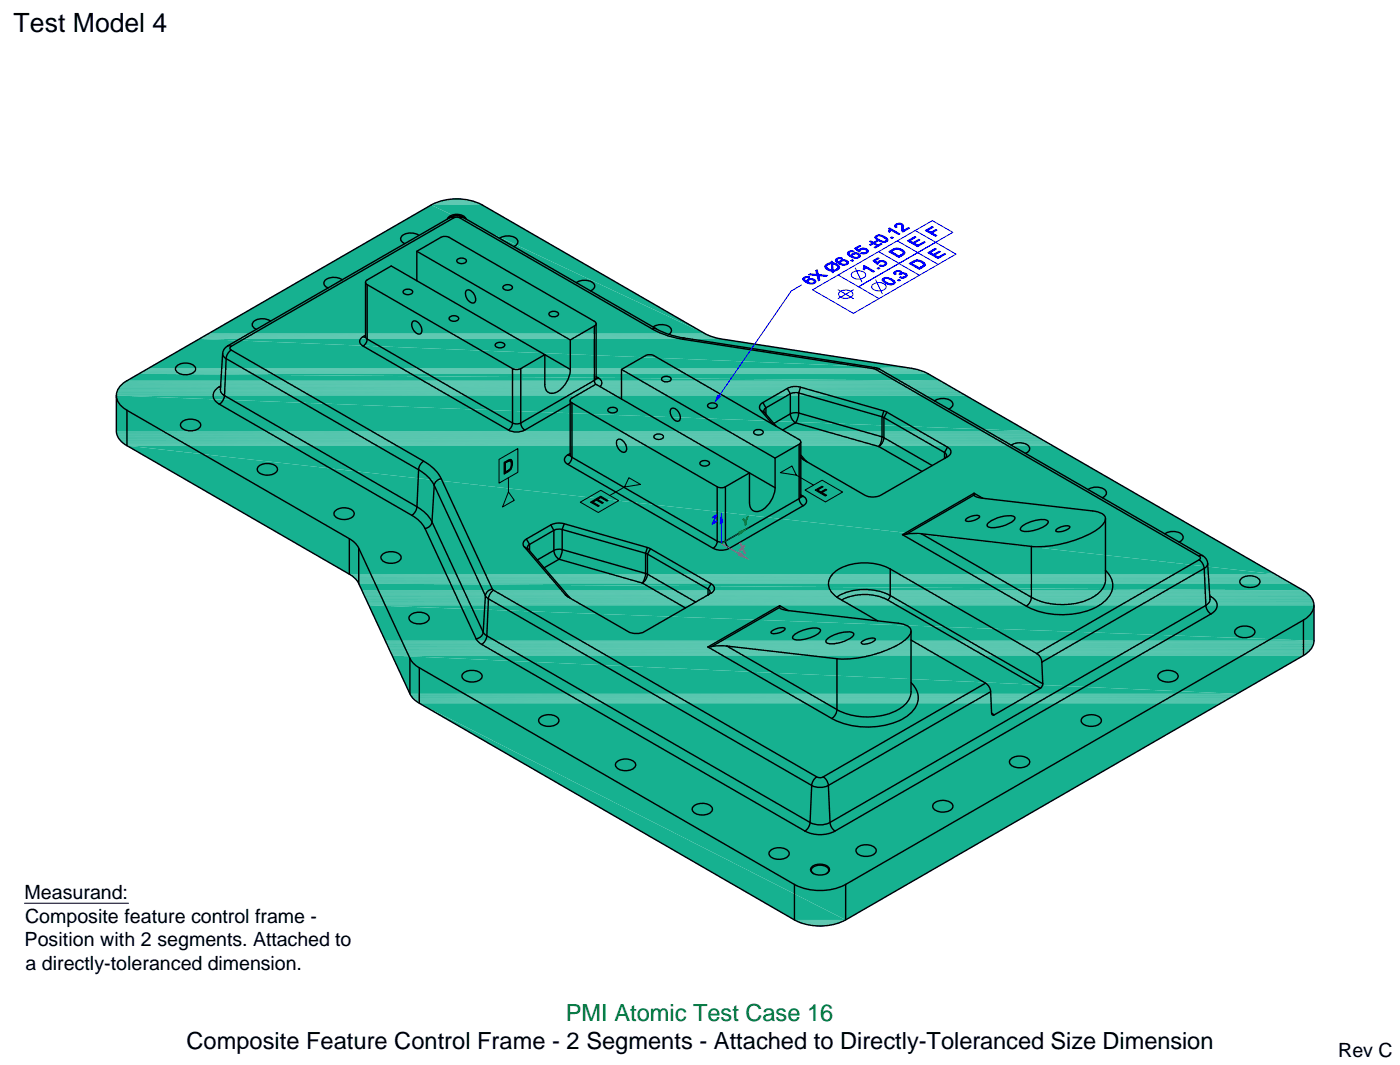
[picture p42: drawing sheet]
<svg xmlns="http://www.w3.org/2000/svg" width="252mm" height="192mm" viewBox="0 0 252 192" stroke-linecap="round" stroke-linejoin="round" font-family="sans-serif">
<defs><g id="words">
<text font-size="4.8" x="2.5" y="5.8">Test Model 4</text>
<text font-size="4.3" fill="#008000" x="102" y="184">PMI Atomic Test Case 16</text>
<text font-size="4.3" x="33.6" y="189.1">Composite Feature Control Frame - 2 Segments - Attached to Directly-Toleranced Size Dimension</text>
<g font-size="3.5">
<text x="4.4" y="162">Measurand:</text>
<text x="4.5" y="166.3">Composite feature control frame -</text>
<text x="4.4" y="170.6">Position with 2 segments. Attached to</text>
<text x="4.6" y="174.8">a directly-toleranced dimension.</text>
<text x="241.3" y="190.5">Rev C</text>
</g>
</g></defs>
<g fill="#16b190">
<path d="M82.1 35.8h.5z"/>
<path d="M81.9 35.8h.9z"/>
<path d="M82.1 35.8h.7z"/>
<path d="M81.7 35.9h1.3z"/>
<path d="M81.9 35.8l1.1 .1z"/>
<path d="M81.5 35.9h1.7z"/>
<path d="M81.7 35.9h1.5z"/>
</g>
<path d="M81.3 35.9h2.1" fill="none" stroke="#16b190" stroke-width=".18"/>
<path d="M81.5 35.9h1.9z" fill="#16b190"/>
<g fill="none" stroke="#16b190" stroke-width=".18">
<path d="M77.7 36.9h9.3M77.9 36.8h8.9M78 36.7h8.6M78.2 36.7h8.3M78.4 36.6h7.9M78.6 36.5h7.5M78.7 36.4h7.3M78.9 36.4h6.9M79.1 36.3h6.5M79.3 36.3h6.1M79.5 36.2h5.7M79.7 36.2h5.3"/>
<path d="M79.8 36.1h5M80 36.1h4.6M80.2 36h4.2M80.6 36h3.4M80.9 35.9h2.9"/>
</g>
<g fill="#16b190">
<path d="M37.6 60.1l40.1-23.2 49.3 23.2z"/>
<path d="M77.7 36.9h9.3l40 23.2z"/>
</g>
<g fill="none" stroke="#16b190" stroke-width=".18">
<path d="M35.9 61.1h94.1M36 61h93.8M36.1 61h93.5M36.1 60.9h93.3M36.2 60.9h93M36.3 60.8h92.7M36.4 60.8h92.4M36.5 60.7h92.1M36.6 60.7h91.8M36.7 60.6h91.5M36.8 60.5h91.2M36.9 60.5h90.9"/>
<path d="M37.1 60.4h90.6M37.2 60.3h90.3M37.3 60.2h90.1M37.5 60.1h89.7"/>
</g>
<g fill="#16b190">
<path d="M26.7 66.4l9.2-5.3 128.5 5.3z"/>
<path d="M35.9 61.1h94.1l34.4 5.3z"/>
</g>
<g fill="none" stroke="#16b190" stroke-width=".18">
<path d="M25 67.3h142.3M25.2 67.2h142M25.3 67.2h141.7M25.5 67.1h141.4M25.6 67h141.1M25.7 66.9h140.8M25.8 66.9h140.5M26 66.8h140.2M26.1 66.7h139.9M26.2 66.7h139.6M26.3 66.6h139.3M26.4 66.6h139"/>
<path d="M26.4 66.5h138.8M26.5 66.5h138.5M26.7 66.4h137.9"/>
</g>
<g fill="#16b190">
<path d="M22.9 68.6l2.1-1.2 144.5 1.2z"/>
<path d="M25 67.4h142.3l2.2 1.2z"/>
</g>
<g fill="none" stroke="#16b190" stroke-width=".18">
<path d="M21 71h152.7M21 71.1h152.9M21 71.2h153.1M21 70.8h152.4M21 70.7h152.2M21.1 70.6h151.9M21.1 70.5h151.7M21.1 70.4h151.5M21.2 70.2h151.2M21.3 70.1h150.9M21.3 70h150.7M21.4 69.9h150.4"/>
<path d="M21.5 69.8h150.1M21.6 69.7h149.8M21.6 69.6h149.6M21.7 69.4h149.3M21.8 69.3h149M22 69.2h148.6M22.1 69.1h148.4M22.2 69h148.1M22.3 68.9h147.8M22.5 68.8h147.4M22.6 68.7h147.2M22.7 68.7h146.9"/>
</g>
<g fill="#16b190">
<path d="M21 71.3l164.1 6.4h-164.1z"/>
<path d="M21 71.3h153.1l11 6.4z"/>
</g>
<g fill="none" stroke="#16b190" stroke-width=".18">
<path d="M21 77.7h164.4M21 77.9h164.6M21 78h164.8M21 78.1h165M21 78.2h165.2M21.1 78.3h165.3M21.1 78.5h165.5M21.1 78.6h165.7M21.2 78.7h165.9M21.3 78.8h165.9M21.3 78.9h166.2M21.4 79h166.2"/>
<path d="M21.5 79.2h166.4M21.6 79.3h166.4M21.6 79.4h166.6M21.7 79.5h166.7M21.8 79.6h166.8M22 79.7h166.8M22.1 79.8h166.9M22.2 79.9h166.9M22.3 80h167M22.5 80.1h167M22.6 80.2h167M22.7 80.3h167.1"/>
</g>
<g fill="#16b190">
<path d="M22.9 80.3l207 23.2h-166.9z"/>
<path d="M22.9 80.3h166.9l40.1 23.2z"/>
</g>
<g fill="none" stroke="#16b190" stroke-width=".18">
<path d="M63 103.5h167M63.1 103.6h167.1M63.3 103.7h167M63.4 103.8h167.1M63.5 103.9h167.2M63.7 104h167.1M63.8 104.1h167.2M63.9 104.2h167.3M64 104.3h167.4M64.1 104.4h167.5M64.2 104.5h167.6M64.3 104.6h167.7"/>
<path d="M64.4 104.8h167.8M64.5 104.9h167.9M64.5 105h168.1M64.6 105.1h168.2"/>
</g>
<g fill="#16b190">
<path d="M64.7 105.2l170.3 1.2h-169.7z"/>
<path d="M64.7 105.2h168.1l2.2 1.2z"/>
</g>
<g fill="none" stroke="#16b190" stroke-width=".18">
<path d="M65.3 106.5h169.8M65.3 106.6h169.9M65.3 106.6h170.1M65.4 106.7h170.1M65.4 106.8h170.3M65.5 106.9h170.3M65.5 107h170.4M65.6 107.1h170.4M65.6 107.3h170.5M65.7 107.4h170.5M65.7 107.5h170.6M65.8 107.6h170.6"/>
<path d="M65.8 107.7h170.7M65.9 107.8h170.6M65.9 107.9h170.7M66 108h170.6M66 108.2h170.7M66.1 108.3h170.7M66.1 108.4h170.7M66.2 108.5h170.6M66.3 108.7h170.5M66.3 108.8h170.6M66.4 108.9h170.5M66.4 109h170.5"/>
</g>
<g fill="#16b190">
<path d="M66.5 109.1l170.4 6.4h-167.4z"/>
<path d="M66.5 109.1h170.4v6.4z"/>
</g>
<g fill="none" stroke="#16b190" stroke-width=".18">
<path d="M69.5 115.5h167.4M69.5 115.7h167.4M69.6 115.8h167.3M69.6 115.9h167.2M69.7 116h167.1M69.7 116.2h167.1M69.8 116.3h167M69.9 116.4h166.8M69.9 116.5h166.7M70 116.6h166.6M70 116.7h166.5M70.1 116.9h166.4"/>
<path d="M70.1 117h166.3M70.2 117.1h166.1M70.2 117.2h166M70.3 117.3h165.8M70.3 117.4h165.7M70.4 117.5h165.5M70.4 117.6h165.4M70.5 117.7h165.2M70.5 117.8h165M70.6 117.9h164.8M70.6 118h164.6M70.6 118.1h164.5"/>
</g>
<g fill="#16b190">
<path d="M70.7 118.1l152.3 6.9h-149.1z"/>
<path d="M70.7 118.1h164.3l-12 6.9z"/>
</g>
<g fill="none" stroke="#16b190" stroke-width=".18">
<path d="M73.9 125.1h149.1M74 125.2h148.8M74 125.3h148.6M74.1 125.5h148.3M74.2 125.6h148M74.3 125.7h147.7M74.3 125.8h147.5M74.4 125.9h147.2M74.6 126h146.8M74.7 126.1h146.5M74.8 126.2h146.3M74.9 126.3h146"/>
<path d="M75 126.4h145.7M75.1 126.5h145.5M75.3 126.6h145.1M75.4 126.7h144.8"/>
</g>
<g fill="#16b190">
<path d="M75.6 126.7l76.8 39.1h-9.2z"/>
<path d="M75.6 126.7h144.5l-67.7 39.1z"/>
</g>
<g fill="none" stroke="#16b190" stroke-width=".18">
<path d="M143.2 165.8h9.2M143.4 165.9h8.9M143.5 166h8.6M143.7 166.1h8.3M143.9 166.1h7.9M144 166.2h7.6M144.2 166.3h7.3M144.4 166.3h6.9M144.6 166.4h6.5M144.8 166.5h6.1M145 166.5h5.7M145.1 166.6h5.4"/>
<path d="M145.3 166.6h5M145.5 166.7h4.6M145.7 166.7h4.2M145.9 166.7h3.8M146.3 166.8h3"/>
</g>
<path d="M146.8 166.8h1.9z" fill="#16b190"/>
<path d="M146.8 166.8h2.1" fill="none" stroke="#16b190" stroke-width=".18"/>
<g fill="#16b190">
<path d="M147 166.8l1.5 .1z"/>
<path d="M147 166.8h1.7z"/>
<path d="M147.2 166.9h1.1z"/>
<path d="M147.2 166.9h1.3z"/>
<path d="M147.6 166.9h.4z"/>
<path d="M147.4 166.9h.6z"/>
<path d="M147.4 166.9h.9z"/>
</g>
<g fill="none" stroke="#000" stroke-width=".25">
<path d="M80.6 39.5a2.09 2.09 0 0 1 3.4 0M80.9 39.3a2.23 2.23 0 0 1 2.9 0M81.1 39.2l-40.1 23.1M81.1 39.2h.1a2.62 2.62 0 0 1 2.4 0M81.1 39.2l.7 .1M83.6 39.2l34.7 20M83.6 39.2l-.7 .1M48.8 57.9a2.56 2.56 0 0 0-3.2 .2 .84 .84 0 0 0 .6 1.3M61.7 50.4a2.57 2.57 0 0 0-3.2 .2 .84 .84 0 0 0 .6 1.3M65.9 50.9v9.8M66.2 51.3l26.2 15.1M66.2 51.3a.47 .47 0 0 1-.1-.8l4.4-2.6 27.7 16-4.3 2.5"/>
<path d="M66.2 51.3v9.8M72.9 52.3a.91 .91 0 0 1 1.5 .4l-.3 .3a1.09 1.09 0 0 1-1.4-.4zM74.4 58l.1-.1a1.47 1.47 0 0 1 1.3 2.3 1.52 1.52 0 0 1-1.4-2.2zM75.1 50.6v-5.3l4.4-2.6a1.63 1.63 0 0 1 1.4 .1l26.2 15.1a.44 .44 0 0 1 .4 .4 .44 .44 0 0 1-.4 .4v9.8l-13.2 7.7M75.1 45.3l27.7 16v5.3M75.5 42.4a2.57 2.57 0 0 0-3.1 .2 .92 .92 0 0 0 .6 1.3M81.1 57.1a1.11 1.11 0 0 1 1.6 .2v.1a1.04 1.04 0 0 1-1.5 .4l-.2-.4zM82.5 46.8a1.1 1.1 0 0 1 1.6 .2 .97 .97 0 0 1-.9 .5 .97 .97 0 0 1-.9-.5zM84.1 52.4a.78 .78 0 0 1 1.2 .4 1.27 1.27 0 0 1 .3 1.7h-.1a1.06 1.06 0 0 1-1.4-.8 1.29 1.29 0 0 1 0-1.3zM90.1 43a2.59 2.59 0 0 1 3.1 .2 .85 .85 0 0 1-.6 1.2M90.8 51.5a.97 .97 0 0 1 1.6 .4 .98 .98 0 0 1-1.7-.2zM99.1 56.3a1.06 1.06 0 0 1 1.6 .3 .96 .96 0 0 1-.9 .5 .96 .96 0 0 1-.8-.6z"/>
<path d="M103.9 51a2.59 2.59 0 0 1 3.2 .2 .92 .92 0 0 1-.6 1.2M107.1 58.7l-4.3 2.6M107.5 58.3v10M117.7 58.9a2.51 2.51 0 0 1 3.3 .4 .8 .8 0 0 1-.4 1M118.3 59.2a14.3 14.3 0 0 0 5 1.7M118.3 59.2l-.7 .1M21 71.3v6.4a3.1 3.1 0 0 0 1.9 2.6l40.1 23.2M22.9 73.9l40.9 23.7 .9 1.2 9.2 19.9M22.9 73.9a2.99 2.99 0 0 1-1.7-3.6 4 4 0 0 1 1.7-1.7l54.8-31.7a10.2 10.2 0 0 1 9.3 0l41 23.6 2 .6 34.4 5.3 2.3 .6 68.3 39.4a3.2 3.2 0 0 1 1.9 3 3.5 3.5 0 0 1-1.9 2.3M22.9 73.9v6.4M31.9 66a2.62 2.62 0 0 1 3.1-.1l.3 .6a1.88 1.88 0 0 1-2.5 1 1.17 1.17 0 0 1-1.2-1.1zM32.8 76.1a2.63 2.63 0 0 1 3.1 0l.3 .5a1.9 1.9 0 0 1-2.6 1 1.12 1.12 0 0 1-1.1-1.1z"/>
<path d="M39.5 72.8l34.7 20.1M39.5 69.7l.3 .1M39.5 72.8l.6-.5 .4-1 34.7 20M39.5 69.7a1.66 1.66 0 0 0-1.1 1.6 1.66 1.66 0 0 0 1.1 1.5M39.7 70.2h.1M39.8 69.6l-.3 .1M40.1 63.7l-.4 6.5M40.1 63.7l.2 .5 .5 .4M40.8 64.6l-.3 6.7-.1-.1a1.17 1.17 0 0 1-.7-1M40.8 64.6l34.7 20.1M41 62.3l-.1 .2a1.64 1.64 0 0 0-.8 1.2M41 62.3l.7 .1"/>
<path d="M41.7 63.1h-.1a2 2 0 0 0-.8 1.5M65.5 60.7l.4 .1M65.9 60.7l.3 .4M65.9 60.7v.1M65.9 60.4l-.4 .3a.89 .89 0 0 0-.7 .8 .89 .89 0 0 0 .7 .9l26.2 15.1a3.2 3.2 0 0 0 2.9 0l8.2-4.7M66.2 61.1l26.2 15.1 .1-9.7a1.67 1.67 0 0 0 1.4-.1M66.2 61.1v.1a1.58 1.58 0 0 1-.7 1.2M89.5 61.9a1.09 1.09 0 0 1 1.5 .2v.2l-.3 .3-.8 .1a.49 .49 0 0 1-.5-.2 .49 .49 0 0 1 .1-.6zM93.9 76.2v.1a1.56 1.56 0 0 0 .7 1.2M93.9 66.4v9.8M93.9 76.2l-.1 .1a1.67 1.67 0 0 1-1.4-.1v.1a1.62 1.62 0 0 1-.7 1.2M98.2 63.9l4.6 2.7a4.8 4.8 0 0 1-3 4.2 1.35 1.35 0 0 1-1.6-1.6z"/>
<path d="M102.8 72.2v9.8M103.1 72.6a.46 .46 0 0 1-.3-.6l4.6-2.8 27.7 16v5.4a1.43 1.43 0 0 0 .8 1.5 1.43 1.43 0 0 0 1.6-.3 5.1 5.1 0 0 0 2.2-3.9M103.1 72.6l26.2 15.1M103.1 72.6v9.8M107.5 68.1a.8 .8 0 0 0-.2 1.1l.1 .1M107.5 67.9l.4 .2M107.9 68.1l-.4 .1M107.9 68.1a.87 .87 0 0 1 .2 1.5M109.8 73.6a.98 .98 0 0 1 1.5 .3 .94 .94 0 0 1-.9 .5 .94 .94 0 0 1-.8-.6zM111.3 79.3l.1-.1a1.52 1.52 0 0 1 1.5 1.9l-.2 .3a1.06 1.06 0 0 1-1.4-.8 1.28 1.28 0 0 1 0-1.3zM112 71.9v-5.3l4.4-2.6 1.1-.1 26.6 15.3a.45 .45 0 0 1 .2 .4 .45 .45 0 0 1-.2 .4v9.9l-13.3 7.6M112 66.6l27.7 16v5.3"/>
<path d="M118.1 78.4a1.07 1.07 0 0 1 1.5 .3 .97 .97 0 0 1-1.7 0zM119.4 68a1.02 1.02 0 0 1 1.6 .4 1.05 1.05 0 0 1-1.7 0zM121 73.6h.1a1.46 1.46 0 0 1 1.3 .7 1.46 1.46 0 0 1 0 1.6 1.47 1.47 0 0 1-1.4-2.3zM123.3 60.9l34.4 5.3M123.3 60.9l-.2 .2M127.7 72.8a1.1 1.1 0 0 1 1.6 .2v.2a.99 .99 0 0 1-1.7 0zM136.1 77.6a1.07 1.07 0 0 1 1.5 .3 .96 .96 0 0 1-.9 .5 .96 .96 0 0 1-.8-.5zM137.1 73.9l.7 .5 2.1 2.4M137.5 72.5l.6 1M138.1 73.5v1.2M138.1 73.5h-.1a.53 .53 0 0 0-.2 .9M139.3 76.5l-2.2-2.6a.9 .9 0 0 1 .4-1.4l4.4-2.5a3.2 3.2 0 0 1 2.4-.2l15.3 4.4 11.2 6.4a.91 .91 0 0 1 .6 .8 .91 .91 0 0 1-.6 .9l-12 6.9a3.3 3.3 0 0 1-2.9 0l-11-6.3-.5-.5"/>
<path d="M141.9 70l.6 1-4.4 2.5M143.4 76.2l15 4.3M143.4 76.2l-2.3 1.3M144 74.4l15 4.3M144 70.8h-.8l-.7 .2v3.9l.3 .7 .6 .6M144 74.4h-.8l-.7 .1-3 1.8M144 70.8l15 4.3 .3-1M144 70.8v3.6M144 74.4l-.2 1-.4 .8M144.3 69.8l-.3 1M144.4 79.6v10M157.7 66.2l.8 .3"/>
<path d="M157.7 66.2l-.2 .3M158.5 66.5l58.3 33.7M158.5 66.5l-.2-.1-.4 .2M159 78.7l-.2 1-.4 .8M159 78.7l.3 .2M159.3 75.3v3.6M159.3 78.9l8.7 5M159.3 78.9v.1a1.97 1.97 0 0 1-.9 1.5M159.3 75.3l11 6.2 .3 .5v.3l-.3 .3v-1.1l.5-.9M159.3 75.3l-.3-.2v3.6M159.9 74.3l-.6 1M168.5 72.3a2.6 2.6 0 0 1 3.2 .2 .91 .91 0 0 1-.7 1.2"/>
<path d="M46.6 84.1a2.34 2.34 0 0 1 3.4 .2v.1a.93 .93 0 0 1-1 1.1l-.8 .1a1.44 1.44 0 0 1-1.8-1.2zM60.4 92.1a2.39 2.39 0 0 1 3.4 .3l.1 .2a1.69 1.69 0 0 1-2.1 1 1.3 1.3 0 0 1-1.6-1.2zM63 97.1v6.4M64.7 98.8v6.4M68.9 100a2.63 2.63 0 0 1 3.2-.1l.2 .6a1.88 1.88 0 0 1-2.5 1 1.15 1.15 0 0 1-1.1-1.1zM74.2 92.9a5.7 5.7 0 0 1 2.4 2.4M75.2 91.3l-.1 .1a1.98 1.98 0 0 1-.9 1.5M75.2 91.3a6.6 6.6 0 0 1 2.7 2.8M75.5 84.7l-.3 6.6M75.5 84.7a6.8 6.8 0 0 1 2.8 2.8M76.4 83.1l-.1 .1a2.02 2.02 0 0 0-.8 1.5M76.6 95.3l9.2 19.8"/>
<path d="M77.9 94.1l9.2 19.8M77.9 94.1a1.53 1.53 0 0 1-1.3 1.2M78.3 87.5l-.4 6.6M78.3 87.5l9.2 19.9M79.5 86.3h-.1a1.42 1.42 0 0 0-1.1 1.2M94.9 97.1l.6 1M94.9 97.1a.88 .88 0 0 0-.4 1.4M95.2 99l-.7-.5 7.4 8.7M95.2 99l7.4 8.6M95.5 98.1v1.2M95.5 98.1h-.1a.54 .54 0 0 0-.2 .9M99.8 95.6l.1 4 .3 .6 .6 .6"/>
<path d="M99.8 95.6l-4.3 2.5M99.8 95.6l-.5-1-4.4 2.5M101.3 99h-.7l-.7 .2-3 1.7M101.3 95.4v3.6M101.3 99l-.1 1-.4 .8M101.3 99l15.1 4.3M101.3 95.4h-.7l-.8 .2M101.3 95.4l15.1 4.3M101.7 94.4l15 4.3-.3 1M101.7 94.4l-1.5-.1-.9 .3M101.7 94.4l-.4 1M102.4 82l.4 .1"/>
<path d="M102.8 82l.3 .4M102.8 82l-.1 .1M102.8 81.7a1.09 1.09 0 0 0-.8 1.7l26.6 15.4a3.3 3.3 0 0 0 2.6 .1l13.6-7.8a.89 .89 0 0 0 .6-.8 .89 .89 0 0 0-.6-.9M103.1 82.4l26.2 15.1 .1-9.7a1.64 1.64 0 0 0 1.4-.1M103.1 82.4l-.2 .8-.5 .5M116.4 99.7v3.6M116.4 99.7l.3 .2M116.7 99.9v3.6M116.7 98.7l.6 .2M117.3 98.9l10.9 6.3-.6 1v1l.4-.3-.1-.5-.3-.2-10.9-6.3M117.3 98.9l-.6 1M126.4 83.2a.94 .94 0 0 1 1.5 .3 1.14 1.14 0 0 1-1.6 .2l-.1-.3z"/>
<path d="M130.8 87.7l4.3-2.5 4.6 2.7M130.8 97.5l.2 .7 .5 .6M130.8 87.7v9.8M130.8 97.5l-.1 .1a1.64 1.64 0 0 1-1.4-.1v.1a1.67 1.67 0 0 1-.7 1.2M144.1 80.1l-4.4 2.5M144.4 89.4l-.3 .4a1.32 1.32 0 0 0 .7 1.3M144.4 89.2l.4 .2M144.4 82l.8 1M144.6 82.6l.6 .4M144.8 89.4l-.4 .1M145.2 83l.3 .2M158.4 80.5l7.8 4.5"/>
<path d="M163.4 96.3l-.7 .1M166.1 96.2l-1.6-.1-1.1 .2M166.1 96.2l19.8 2.3M174.3 93.5a2.74 2.74 0 0 1 2.3-.5 1.2 1.2 0 0 1-1.2 .8l-.1 .1a1.25 1.25 0 0 1-1.2-.1zM175.6 89.2a1.83 1.83 0 0 0 1.6 .6M175.6 89.2l-12.2 7.1M175.6 88.9v.3M175.6 88.9l-12.9 7.5 22.3 12.8a13.9 13.9 0 0 0 13.6-.4 3.7 3.7 0 0 0 1.5-4.9l-.8-1.1M175.6 88.9l1.6 .9M177.2 89.8l20 2.3a2.86 2.86 0 0 1 2 1 1.74 1.74 0 0 1-.8 1.9 19.7 19.7 0 0 1-12.5 3.5M178.2 94.2a6.1 6.1 0 0 1 4.5-1.2l.3 .3a2.34 2.34 0 0 1-1.9 1.4l-.6 .2a3.4 3.4 0 0 1-2.5 0v-.3zM182.3 80.2a2.61 2.61 0 0 1 3.2 .3 .84 .84 0 0 1-.6 1.2"/>
<path d="M184.2 94.9a6.2 6.2 0 0 1 4.4-1.2l.4 .4a3.2 3.2 0 0 1-2.3 1.4 3.3 3.3 0 0 1-2.7 0zM185.9 98.5v9.1a2.04 2.04 0 0 1-.9 1.6M190.6 95.3a2.76 2.76 0 0 1 2.3-.4 2.22 2.22 0 0 1-2.6 .8zM196.2 88.2a2.6 2.6 0 0 1 3.1 .2 .91 .91 0 0 1-.6 1.3M199.3 93.5v10.9a3.9 3.9 0 0 1-2.5 3.3 12.3 12.3 0 0 1-10.9-.1l-19.8-11.4M210 96.2a2.6 2.6 0 0 1 3.2 .2 .85 .85 0 0 1-.7 1.3M63 103.5l1.1 .9 .6 .8M64.7 105.2l9.2 19.8 1 1.3 68.3 39.5a10.3 10.3 0 0 0 9.2 0l82.6-47.7a3.2 3.2 0 0 0 1.9-2.6v-6.4M73.9 118.7l.6 .8 1.1 .8M73.9 118.7v6.3M74 110.9a2.64 2.64 0 0 1 3.1 0l.3 .5a.96 .96 0 0 1-.7 .8 2.72 2.72 0 0 1-2.8-.4l-.2-.5zM85.8 115.1l.5 .6 .5 .4"/>
<path d="M86.8 116.1l58.3 33.7M87.1 113.9l.7 .7M87.1 113.9v.1a1.52 1.52 0 0 1-1.3 1.1M87.5 107.4l-.4 6.5M87.5 107.4l.6 .5M87.8 114.6v.1a2.07 2.07 0 0 1-1 1.4M87.8 114.6l58.2 33.6M88.1 107.9l-.3 6.7M88.1 107.9l58.2 33.7M88.8 106.2h-.1a1.39 1.39 0 0 0-1.2 1.2M89 106.4h-.1a2.05 2.05 0 0 0-.8 1.5M100.8 100.8l15 4.3"/>
<path d="M100.8 100.8l-2.7 1.5M101.9 107.2l.7 .4M102.6 107.6l.3 .3M115.8 105.1l7.8 4.5M116.4 103.3l.3 .2M116.4 103.3l-.2 1-.4 .8M116.7 103.5l8.7 5M116.7 103.5l-.3 1-.6 .6M127.6 116.6l22.3 12.9a14 14 0 0 0 13.7-.5 3.6 3.6 0 0 0 .6-6M128.2 105.2a.89 .89 0 0 1 .6 .9 .89 .89 0 0 1-.6 .8l-12 6.9a3.2 3.2 0 0 1-3 0l-11.3-6.6M128.3 116.5l-.7 .1M131 116.4h-1.1l-1.6 .1"/>
<path d="M131 116.4l19.9 2.3M139.1 113.7l.7-.3a2.28 2.28 0 0 1 1.7-.1 2.22 2.22 0 0 1-1.8 .9l-.7-.1v-.1zM140.5 109.5a2.22 2.22 0 0 0 1.6 .5M140.5 109.1v.4l-12.2 7M142.1 110l20 2.3a2.87 2.87 0 0 1 2.1 1 1.73 1.73 0 0 1-.9 1.9 19.9 19.9 0 0 1-12.4 3.5M142.1 110l-1.6-.9-12.9 7.5M143.1 114.5a6.3 6.3 0 0 1 4.4-1.3l.4 .4a3 3 0 0 1-2.2 1.5 3 3 0 0 1-2.8-.1zM149.2 115.1a6.1 6.1 0 0 1 4.4-1.1l.3 .2a2.35 2.35 0 0 1-1.8 1.4l-.6 .2a3.4 3.4 0 0 1-2.5 0l-.1-.3zM150.9 118.7v9.2l-.4 1.1-.6 .5M151.7 108.1a9.2 9.2 0 0 1 8.3 0M155.4 115.7a2.68 2.68 0 0 1 2.4-.6 1.99 1.99 0 0 1-1.5 .9h-1zM160.5 102.5a9.9 9.9 0 0 0-10 .6 2.53 2.53 0 0 0-.2 4.1l1 .7 6.9 4"/>
<path d="M160.5 107.3a10.1 10.1 0 0 0-9.7 .3M160.5 102.5l26.4 15.3M160.5 102.5v4.8M160.5 107.3l27.5 15.9M160.5 107.3l-.1 .4-.4 .4 27.6 15.9M164.2 113.7v11a3.7 3.7 0 0 1-2.4 3.3 12.2 12.2 0 0 1-10.9-.1l-19.9-11.5M164.2 115.3l13.8 8a1.98 1.98 0 0 1 .6 1.4l.2 3.8M186.9 117.8l29.3-16.9 .2-.5-58.6-33.9-34.7-5.4a17.8 17.8 0 0 1-5.5-1.8l-34.8-20.1-.5-.1-.4 .1-40.2 23.2a.37 .37 0 0 0-.2 .3 .37 .37 0 0 0 .2 .4l34.7 20a7.5 7.5 0 0 1 3.1 3.2l9.4 20 58.4 33.7 .5 .2 .5-.2 29.4-16.9M186.9 117.8l.1 .1a1.97 1.97 0 0 1 .8 1.4M187.8 119.3l.2 3.9M216.2 100.9a2.06 2.06 0 0 1 .9 1.5l.4-.3 .2-.6M216.8 100.2l.6 .4 .3 .9"/>
<path d="M216.8 100.2l-.4-.1-.2 .1M217.4 109.1l-.3-6.7-29.3 16.9M217.4 109.1l-67.8 39.2a2.03 2.03 0 0 0 .9 1.5M217.4 109.1v.1a2.03 2.03 0 0 0 .9 1.4M217.7 101.5l.4 6.5M218.1 107.4l.2 .1M218.1 108h.1M218.1 108v.1a1.27 1.27 0 0 1-.7 1M218.3 107.5a1.65 1.65 0 0 1 1.1 1.6 1.65 1.65 0 0 1-1.1 1.5M218.3 110.6l-67.8 39.2M218.3 107.5l-.2 .1M222.8 113.4a2.43 2.43 0 0 1 3.4 .3v.2a.92 .92 0 0 1-.7 .8 2.73 2.73 0 0 1-2.7-.4l-.2-.5z"/>
<path d="M223.7 104.3a2.44 2.44 0 0 1 3.4 .3v.2a1.07 1.07 0 0 1-1 1l-1 .1a1.36 1.36 0 0 1-1.6-1.2zM235 111.7v6.4M235 111.7l-82.6 47.7M75.6 120.3v6.4M75.6 120.3l67.6 39.1M83.5 121.3a2.64 2.64 0 0 1 3.2 0l.2 .6a1.89 1.89 0 0 1-2.5 .9 1.14 1.14 0 0 1-1.1-1zM97.3 129.3a2.43 2.43 0 0 1 3.4 .4l.1 .1a1.06 1.06 0 0 1-1.1 1l-.3 .1a1.95 1.95 0 0 1-2.3-1zM111.2 137.3a2.42 2.42 0 0 1 3.4 .3v.2a.95 .95 0 0 1-.7 .9 2.7 2.7 0 0 1-2.8-.4l-.2-.5zM178.6 124.7l-29.3 16.8a2.11 2.11 0 0 0-.9-1.5M178.8 128.5l.4 .3-.3 .1zM182.2 136.8a2.42 2.42 0 0 1 3.4 .3v.2a1.7 1.7 0 0 1-2 1.1 1.48 1.48 0 0 1-1.6-1.1zM187.6 124l-8.4 4.8"/>
<path d="M188 123.2l-.1 .3-.3 .5M195.1 129.4a2.42 2.42 0 0 1 3.4 .3 .94 .94 0 0 1-.9 1.1l-.9 .1a1.45 1.45 0 0 1-1.8-1.2zM209 121.4a2.39 2.39 0 0 1 3.3 .3l.1 .2a1.68 1.68 0 0 1-2 1 1.47 1.47 0 0 1-1.7-1.1zM125 145.3a2.63 2.63 0 0 1 3.2 0l.2 .5a1.14 1.14 0 0 1-1.2 1 2.49 2.49 0 0 1-2.2-.5l-.2-.6zM138.9 153.3a2.63 2.63 0 0 1 3.1 0l.3 .5a1.88 1.88 0 0 1-2.5 1 1.16 1.16 0 0 1-1.2-1.1zM143.2 159.4v6.4M143.2 159.4a10.3 10.3 0 0 0 9.2 0M145.1 149.8a6 6 0 0 0 5.4 0M146 148.2v.1a2.04 2.04 0 0 1-.9 1.5M146.3 141.6l-.3 6.6M146.3 141.6a3.3 3.3 0 0 0 3 0l.3 6.6a3.9 3.9 0 0 1-3.6 0M146.4 156.2a2.53 2.53 0 0 1 2.9 0l.2 .5a1.88 1.88 0 0 1-2.6 .9l-.5-.3-.3-.4v-.3z"/>
<path d="M146.7 157.4l-.4-.4a1.2 1.2 0 0 1 1.5-1.1l.7 .1a.78 .78 0 0 1 .8 .5 .78 .78 0 0 1-.3 .9M147.2 140a2.08 2.08 0 0 0-.9 1.6M152.4 159.4v6.4M154.5 152.8a2.63 2.63 0 0 1 3.2-.1l.2 .6a1.9 1.9 0 0 1-2.5 1 1.15 1.15 0 0 1-1.1-1.1zM168.3 144.9a2.48 2.48 0 0 1 3.4 .1l.1 .2a1.07 1.07 0 0 1-1.1 1.1 2.22 2.22 0 0 1-2.5-.9z"/>
</g>
<path d="M144.5 51.4l-1.9 1-12.9 18.8" fill="none" stroke="#00f" stroke-width=".18"/>
<g fill="#00f" stroke="#00f" stroke-width=".18">
<path d="M145.8 50.5l.4-.3a.9 .9 0 0 1 .9 .5l-.4 .2 .1-.2a.79 .79 0 0 0-1-.2z" fill-rule="evenodd"/>
<path d="M145.5 50.4l.3-.1 .4-.1-.7 .5z" fill-rule="evenodd"/>
<path d="M144.7 50.3l.4-.2a.43 .43 0 0 0 .4 .6l.2-.1 .1 .3 .6 .1 .7-.3a1.22 1.22 0 0 1-1.8 .2l-.5-.4z" fill-rule="evenodd"/>
<path d="M144.9 50a1.04 1.04 0 0 1 1.1-.1l-.2 .1h-.5l-.6 .3z" fill-rule="evenodd"/>
<path d="M147.3 49.6l.3 .1 .2 .8-.3 .1z" fill-rule="evenodd"/>
<path d="M145.8 49.5l.3-.1 3.1 .2-.3 .2z" fill-rule="evenodd"/>
<path d="M147 48.8l.3-.2 .2 .9-.3-.1z" fill-rule="evenodd"/>
<path d="M150.2 48.9l1.2-.7-.5 .5z" fill-rule="evenodd"/>
<path d="M150.1 47.6l.3-.2a1.12 1.12 0 0 1 1 .8l-.6 .3 .2-.2a.77 .77 0 0 0-.9-.7z" fill-rule="evenodd"/>
<path d="M148.7 48l.6-.3-.3 .4a.96 .96 0 0 0 .9 .6l-.2 .1a1.11 1.11 0 0 1-1-.8z" fill-rule="evenodd"/>
<path d="M148.9 47.7l.9-.4-1.1 .7z" fill-rule="evenodd"/>
<path d="M148.7 48l1.1-.7v-.2h.3v.2l.2 .1-.2 .2 .1 1.1 1.2-.5-1.2 .7v.2h-.2v-.2l-.2-.1 .2-.1-.1-1.2-.5 .1z" fill-rule="evenodd"/>
<path d="M151.7 47.1l.4-.3a.79 .79 0 0 1 .9 .5l-.5 .3a.27 .27 0 0 0 .1-.3 .27 .27 0 0 0-.2-.2z" fill-rule="evenodd"/>
<path d="M151.4 47l.7-.2-.8 .5z" fill-rule="evenodd"/>
<path d="M150.6 46.9l.4-.2a.45 .45 0 0 0 .3 .6h.2a.71 .71 0 0 0 1 .3l.5-.3a.68 .68 0 0 1-1 .5l-.9-.3z" fill-rule="evenodd"/>
<path d="M150.7 46.7a1.02 1.02 0 0 1 1.2-.2l-.3 .2-.5-.1-.5 .3z" fill-rule="evenodd"/>
<path d="M153.4 47l.2-.2 .3 .2-.3 .1z" fill-rule="evenodd"/>
<path d="M153.8 45.8l.4-.2h.5l.4 .4-.4 .3a.5 .5 0 0 0-.2-.6 .5 .5 0 0 0-.6 .1z" fill-rule="evenodd"/>
<path d="M153.5 45.9l.3-.3h.4l-.7 .5z" fill-rule="evenodd"/>
<path d="M152.8 45.7l.3-.2a.38 .38 0 0 0 .1 .4 .38 .38 0 0 0 .5 .1 .69 .69 0 0 0 1 .3l.4-.2a1.15 1.15 0 0 1-1.6 .3l-.4-.3z" fill-rule="evenodd"/>
<path d="M152.9 45.4a1.04 1.04 0 0 1 1.1-.1l-.2 .1h-.5l-.5 .3z" fill-rule="evenodd"/>
<path d="M155.2 45.6l.2-.1 .1 .1a1.1 1.1 0 0 0 1-.4 .91 .91 0 0 1-1.3 .4z" fill-rule="evenodd"/>
<path d="M155.2 45l.4-.3 .6 .1 .3 .4-.4 .3a.27 .27 0 0 0 .1-.3 .27 .27 0 0 0-.2-.2z" fill-rule="evenodd"/>
<path d="M155 44.9l.6-.2-.8 .4z" fill-rule="evenodd"/>
<path d="M154.1 44.8l.9-.6 .2 .2-.8 .4 .4 .3 .8-.4-.8 .7z" fill-rule="evenodd"/>
<path d="M157.6 44.6l1.2-.7 .2 .1-1.2 .7z" fill-rule="evenodd"/>
<path d="M156.7 43.5l.3-.1 .5 .3 .5-.3 .2 .1-.5 .3 .5 .3-.2 .1-.5-.3-.5 .3-.3-.1 .5-.3z" fill-rule="evenodd"/>
<path d="M157.7 42.8l.4-.2-.1 .1a1.45 1.45 0 0 0 1.7 .7l-.4 .3-.5-.1-.7-.3z" fill-rule="evenodd"/>
<path d="M157.8 42.6l.2-.1a1.76 1.76 0 0 1 1.9 .4l.1 .1a.45 .45 0 0 1-.1 .5 .45 .45 0 0 1-.5 .2h-.1l.4-.3a.49 .49 0 0 0-.4-.6l-.8-.3-.8 .3z" fill-rule="evenodd"/>
<path d="M160.5 42.8l.3-.1 .2 .1-.2 .2z" fill-rule="evenodd"/>
<path d="M160.2 41.6l.4-.2-.2 .5-.3-.2z" fill-rule="evenodd"/>
<path d="M160.2 41.2l.2-.1 1.8 1.1-.2 .1-1.4-.9-.4 .2z" fill-rule="evenodd"/>
<path d="M161.7 40.5l.5-.3a.63 .63 0 0 1 .7 .6v.7l.9-.5 .2 .1-1.2 .7a.72 .72 0 0 1-.2-.9 .54 .54 0 0 0-.9-.4z" fill-rule="evenodd"/>
<path d="M161.4 40.5l.8-.3-.6 .4v.1l.1 .2-.2 .1-.2-.2z" fill-rule="evenodd"/>
</g>
<path d="M129.3 71.2l.8 .1-1.4 1.4z" fill="#00f"/>
<path d="M151.1 49.6l3.7 2.1 13.9-8 3.6 2.1-18.5 10.7-7.3-4.3 21.6-12.4 3.7 2.1-17 9.8 3.7 2.1M151.1 52.2l2.7 1.6M151.3 52.7a1.65 1.65 0 0 1 2.5 .2 1.36 1.36 0 0 1-2 .8l-.4-.3-.2-.4zM153.6 49.2a1.66 1.66 0 0 1 2.4 .3 1.21 1.21 0 0 1-1.7 .8 .82 .82 0 0 1-.7-1.1zM153.8 52.2l-2.7 1.6M154.2 48.3l1.2 2.5M157.3 51.3a1.68 1.68 0 0 1 2.4 .3 1.22 1.22 0 0 1-1.7 .8 .68 .68 0 0 1-.7-.3 .68 .68 0 0 1 0-.8zM157.9 50.4l1.1 2.5M158.4 45.3l3.7 2.2M161.8 43.4l7.3 4.3M162.1 47.5l3.7 2.1M165 41.5l3.7 2.2" fill="none" stroke="#00f" stroke-width=".18"/>
<g fill="#00f" stroke="#00f" stroke-width=".18">
<path d="M155.7 48.4l.3-.2-.2 .4-.2-.1z" fill-rule="evenodd"/>
<path d="M155.7 47.9l.1-.1 1.9 1.1-.3 .2-1.4-.9-.3 .2z" fill-rule="evenodd"/>
<path d="M158.1 48.4l.3-.2 .2 .2-.2 .1z" fill-rule="evenodd"/>
<path d="M158.5 47.9l.3-.1a1.05 1.05 0 0 0 1.1-.3 .97 .97 0 0 1-1.4 .4z" fill-rule="evenodd"/>
<path d="M158.5 47.2l.5-.3 .4 .1 .5 .4-.4 .3a.43 .43 0 0 0-.1-.5 .43 .43 0 0 0-.5-.1z" fill-rule="evenodd"/>
<path d="M158.2 47.2l.7-.3-.7 .5z" fill-rule="evenodd"/>
<path d="M157.4 47l.9-.5 .2 .1-.7 .4 .4 .4 .8-.5-.9 .7z" fill-rule="evenodd"/>
<path d="M161.1 45.1l.6-.4a1.45 1.45 0 0 1 1.4 .8l-1 .6 .7-.5a1.13 1.13 0 0 0-1.7-.5z" fill-rule="evenodd"/>
<path d="M160.2 45.3l.9-.5 .6-.1-1 .6 1.4 .8 1-.5-.3 .4-.7 .4z" fill-rule="evenodd"/>
<path d="M163.6 43.4l1.3-.8 .2 .1-1.1 .7 .6 .3 1-.6 .2 .1-1 .6 .7 .4 1.1-.6 .2 .1-1.4 .8z" fill-rule="evenodd"/>
<path d="M166.8 41.5l1.2-.7 .3 .1-1 .6 .5 .4 .9-.6 .2 .2-.9 .5 .9 .5-.2 .1z" fill-rule="evenodd"/>
<path d="M159 50.5l.4-.3-.1 .1a1.55 1.55 0 0 0 1.7 .8l-.5 .2a2.05 2.05 0 0 1-1.5-.8z" fill-rule="evenodd"/>
<path d="M159.1 50.2a1.72 1.72 0 0 1 2.2 .4l.1 .3a.44 .44 0 0 1-.6 .4h-.2l.5-.3a1.5 1.5 0 0 0-1.7-.8l-.4 .3z" fill-rule="evenodd"/>
<path d="M161.8 50.5l.3-.2 .2 .2-.2 .1z" fill-rule="evenodd"/>
<path d="M162.2 50l.2-.1h.7l-.5 .2z" fill-rule="evenodd"/>
<path d="M162.4 49.4l.4-.2a.54 .54 0 0 1 .7 .7l-.9 .2 .6-.4a.51 .51 0 0 0-.3-.4 .51 .51 0 0 0-.5 .1z" fill-rule="evenodd"/>
<path d="M162.1 49.4l.5-.3-.1 .1h.3l-.6 .3z" fill-rule="evenodd"/>
<path d="M161.1 49.2l.5-.2-.2 .1 .2 .3-.3 .1z" fill-rule="evenodd"/>
<path d="M161.2 49.1a.82 .82 0 0 1 1.4 0l-.5 .3 .2-.3-.2-.2h-.4l-.6 .3z" fill-rule="evenodd"/>
<path d="M164.7 47.2l.7-.3 .8 .2 .5 .3 .1 .3-1 .6 .4-.2a.33 .33 0 0 0 .3-.3 .33 .33 0 0 0-.2-.4l-.9-.4z" fill-rule="evenodd"/>
<path d="M163.9 47.5l1-.6h.5l-1.1 .6 1.5 .8 1-.6a1.63 1.63 0 0 1-1.1 .8z" fill-rule="evenodd"/>
<path d="M167.3 45.5l1.3-.7 .2 .1-1.1 .6 .6 .3 1-.5 .2 .1-1 .6 .6 .3 1.2-.6 .2 .1-1.4 .8z" fill-rule="evenodd"/>
</g>
<path d="M90 82.8l3.3-2v4.3l-3.3 2zM91.7 86.1v2.6l-1.1 2.7 2.1-1.2-1-1.5M104.6 90.5l3.7-2.1 3.2 1.8-3.7 2.2zM112.6 87.8l2.9-.5-2.1-1.2-.8 1.7-2.7 1.5M143.6 85.6l-.8-1.6-2.1 1.2 2.9 .4 3.1 1.8M145.1 88.3l3.1-1.8 3.7 2.2-3.1 1.8z" fill="none" stroke="#000" stroke-width=".18"/>
<g fill="#000" stroke="#000" stroke-width=".18">
<path d="M90.9 83.3l.8-.5h.4l-1 .6v1.7l1.1-.6-.5 .5-.8 .5z" fill-rule="evenodd"/>
<path d="M91.5 83.2l.6-.4 .2 .2a1.81 1.81 0 0 1-.1 1.5l-1.1 .6a1.37 1.37 0 0 0 .9-2z" fill-rule="evenodd"/>
<path d="M106.4 90.5l1.9-1.1 1.3 .8-.2 .1-1.1-.6-.6 .3 1.1 .6-.3 .1-1-.6-.6 .4 1.1 .7-.2 .1z" fill-rule="evenodd"/>
<path d="M146.9 88.3l1.3-.7 .2 .1-1 .6 .6 .3 .8-.5 .3 .2-.9 .5 .8 .4-.2 .2z" fill-rule="evenodd"/>
</g>
<path d="M130 92.1l.4 2.1-.7 .4z" fill="#00f"/>
<path d="M130 94.4v3.5" fill="none" stroke="#00f" stroke-width=".18"/>
<path d="M128.4 93.2l.8-.5-.7 1.6 .7-.4v.1l-.8 .5 .6-1.5-.6 .4z" fill-rule="evenodd" fill="#00f" stroke="#00f" stroke-width=".18"/>
<path d="M133.1 99.3l2 1.6-2-.8z" fill="#ff3f00"/>
<path d="M130 97.9l3.1 1.8" fill="none" stroke="#ff3f00" stroke-width=".18"/>
<g fill="#ff3f00" stroke="#ff3f00" stroke-width=".18">
<path d="M133.9 98.8l.4 .9-.1-.1-.4-.7z" fill-rule="evenodd"/>
<path d="M134.1 98.3l.2 .1-.5 .5-.3 .3-.2-.1z" fill-rule="evenodd"/>
<path d="M133.4 97.8l.1 .1 .3 .7v.1z" fill-rule="evenodd"/>
</g>
<path d="M133.1 95.8l2-.8-2 1.6z" fill="#007c00"/>
<path d="M133.1 96.2l-3.1 1.7" fill="none" stroke="#007c00" stroke-width=".18"/>
<g fill="#007c00" stroke="#007c00" stroke-width=".18">
<path d="M133.9 93.6l.2-.1 .3 .3-.1 .3z" fill-rule="evenodd"/>
<path d="M134.7 93.1l.2-.1-.4 1v.6h-.2v-.5z" fill-rule="evenodd"/>
</g>
<path d="M4.4 162.8h18.8" fill="none" stroke="#000" stroke-width=".18"/>
<use href="#words"/>
</svg>
